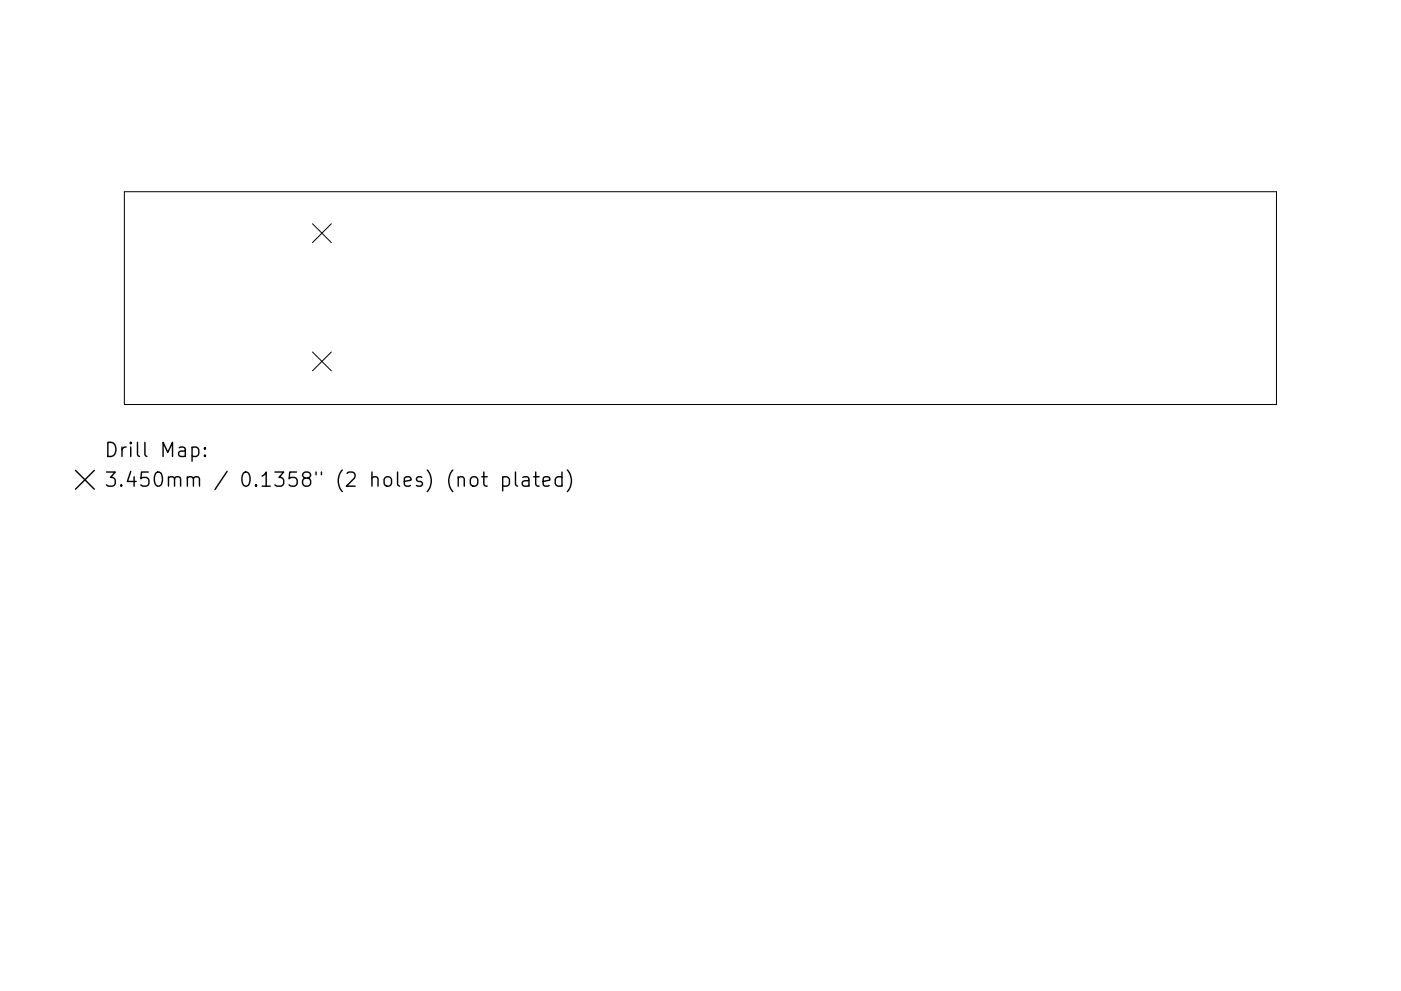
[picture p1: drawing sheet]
<svg xmlns="http://www.w3.org/2000/svg" width="297mm" height="210mm" viewBox="0 0 297 210" stroke-linecap="round" stroke-linejoin="round" font-family="sans-serif">
<defs><g id="words">
<g font-size="4.2">
<text x="22" y="97">Drill Map:</text>
<text x="22" y="103.3">3.450mm / 0.1358&quot; (2 holes) (not plated)</text>
</g>
</g></defs>
<path d="M26.4 40.7h244.2v45.1h-244.2zM66.3 47.5l3.9 4M70.2 47.5l-3.9 4M66.3 74.7l3.9 4M70.2 74.7l-3.9 4" fill="none" stroke="#000" stroke-width=".21"/>
<g fill="none" stroke="#000" stroke-width=".3">
<path d="M16 99.8l4 4M20 99.8l-4 4M40.7 95l.9-.2 .6 .6v.9l-.3 .4-.3 .1-.9-.1M43.4 96.6l.2 .1-.2 .1-.1-.1 .1-.1v.2M43.4 95l.2 .1-.2 .2-.1-.2 .1-.1v.3M120.3 99.7a3.4 3.4 0 0 1 0 4.6M97.1 101.4a.75 .75 0 0 1 1.3 .2v1.5M100 101.3a.81 .81 0 0 1 1.3 .4v.9a.81 .81 0 0 1-.8 .6 .81 .81 0 0 1-.8-.6v-.9zM102.1 101.1h1.2M102.6 100.1v2.6l.1 .3 .6 .1M106.6 101.3l.8-.2 .6 .6v.9l-.3 .4-.3 .1-.8-.1M106.6 101.1v3"/>
<path d="M109.3 100.1v2.6l.4 .4M110.9 101.3l.2-.2 .9 .2 .2 .3v1.5M112.2 101.9l-1.1 .1a.59 .59 0 0 0-.4 .6 .59 .59 0 0 0 .4 .5l1.1-.1M113.2 101.1h1.1M113.6 100.1v2.6l.1 .3 .6 .1M115.2 102.1l1.4-.2-.2-.6-.8-.2-.4 .5v1.1l.1 .3 .3 .1 .8-.1M119.2 101.3l-.9-.2-.6 .6v.9l.3 .4 .3 .1 .9-.1M119.2 100.1v3"/>
</g>
<use href="#words"/>
</svg>
